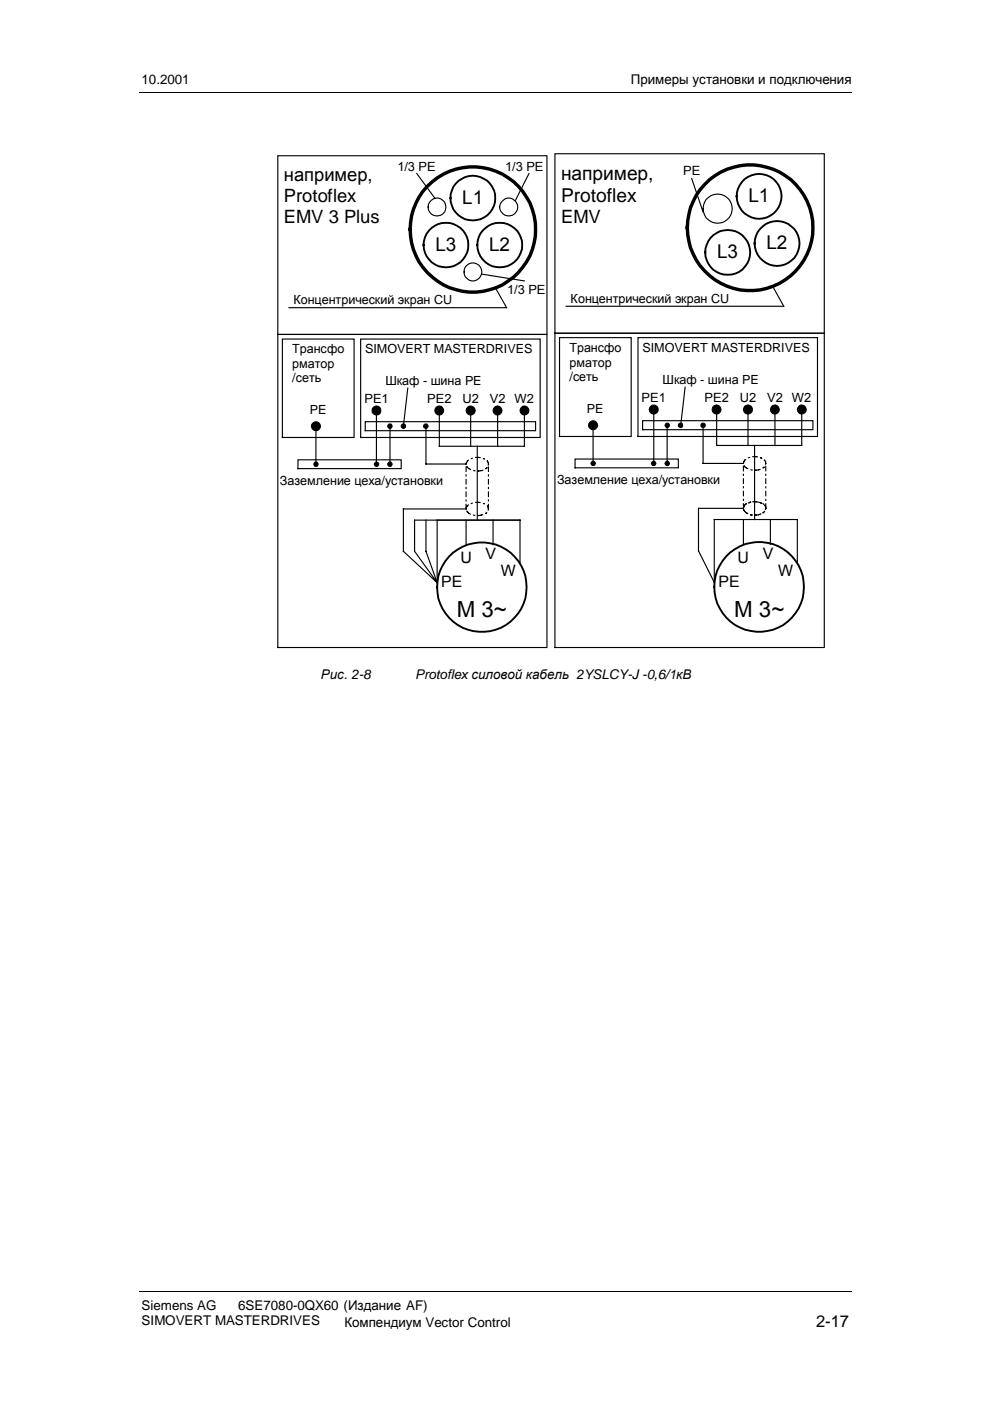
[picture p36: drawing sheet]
<svg xmlns="http://www.w3.org/2000/svg" width="210mm" height="297mm" viewBox="0 0 210 297" stroke-linecap="round" stroke-linejoin="round" font-family="sans-serif">
<defs><g id="words">
<g font-size="4.7">
<text x="96.8" y="130.9">M 3~</text>
<text x="155.6" y="130.9">M 3~</text>
</g>
<g font-size="4.1">
<text x="119" y="38.1">например,</text>
<text x="119" y="42.8">Protoflex</text>
</g>
<g font-size="4">
<text x="98" y="43.2">L1</text>
<text x="158.7" y="42.8">L1</text>
<text x="92.3" y="53.2">L3</text>
<text x="103.7" y="53.2">L2</text>
<text x="162.5" y="52.8">L2</text>
<text x="152" y="54.7">L3</text>
</g>
<g font-size="3.9">
<text x="60.2" y="38.4">например,</text>
<text x="60.2" y="42.8">Protoflex</text>
<text x="60.2" y="47.3">EMV 3 Plus</text>
<text x="119" y="47.3">EMV</text>
</g>
<text font-size="3.5" x="173" y="281.4">2-17</text>
<g font-size="3.3">
<text x="97.6" y="119.3">U</text>
<text x="103" y="118.6">V</text>
<text x="156.4" y="119.3">U</text>
<text x="161.8" y="118.5">V</text>
<text x="93.6" y="124.5">PE</text>
<text x="106.2" y="122.2">W</text>
<text x="152.4" y="124.5">PE</text>
<text x="165" y="122.1">W</text>
</g>
<g font-size="2.8">
<text x="30" y="17.8">10.2001</text>
<text x="133.8" y="17.8">Примеры установки и подключения</text>
<text x="68" y="143.9">Рис. 2-8</text>
<text x="88" y="143.9">Protoflex силовой кабель 2YSLCY-J -0,6/1кВ</text>
<text x="30" y="277.7">Siemens AG</text>
<text x="30" y="281">SIMOVERT MASTERDRIVES</text>
<text x="50.5" y="277.7">6SE7080-0QX60 (Издание AF)</text>
<text x="73" y="281.3">Компендиум Vector Control</text>
</g>
<g font-size="2.7">
<text x="84.3" y="36.2">1/3 PE</text>
<text x="107.1" y="36.2">1/3 PE</text>
<text x="144.8" y="37.2">PE</text>
<text x="62.2" y="64.5">Концентрический экран CU</text>
<text x="107.5" y="62.3">1/3 PE</text>
<text x="121" y="64.2">Концентрический экран CU</text>
<text x="62" y="74.9">Трансфо</text>
<text x="62" y="78">рматор</text>
<text x="77.4" y="74.9">SIMOVERT MASTERDRIVES</text>
<text x="120.7" y="74.7">Трансфо</text>
<text x="120.7" y="77.7">рматор</text>
<text x="136.2" y="74.7">SIMOVERT MASTERDRIVES</text>
<text x="62" y="81">/сеть</text>
<text x="81.7" y="81.6">Шкаф - шина PE</text>
<text x="120.7" y="80.8">/сеть</text>
<text x="140.5" y="81.4">Шкаф - шина PE</text>
<text x="65.7" y="87.7">PE</text>
<text x="77.3" y="85.5">PE1</text>
<text x="90.6" y="85.5">PE2</text>
<text x="98.1" y="85.5">U2</text>
<text x="103.9" y="85.5">V2</text>
<text x="109.1" y="85.5">W2</text>
<text x="124.4" y="87.5">PE</text>
<text x="136" y="85.3">PE1</text>
<text x="149.4" y="85.3">PE2</text>
<text x="156.9" y="85.3">U2</text>
<text x="162.7" y="85.3">V2</text>
<text x="167.9" y="85.3">W2</text>
<text x="59.4" y="102.7">Заземление цеха/установки</text>
<text x="118.1" y="102.6">Заземление цеха/установки</text>
</g>
</g></defs>
<path d="M29.5 19.7h151M29.5 273.8h151" fill="none" stroke="#000" stroke-width=".21"/>
<g fill="none" stroke="#000" stroke-width=".24">
<path d="M58.9 33h57.1v37.9h-57.1zM88.4 36.8l3.8 5.2M112.2 36.8l-2.9 5.7M117.7 32.6h57.1v38.1h-57.1zM146.7 37.8l2.4 7.2M102.2 58.1l9 1.5M58.9 70.9h57.1v66.4h-57.1zM59.9 71.9h15.2v20.9h-15.2zM76.5 71.9h38v20.9h-38zM105 61l2.4 4.2h-46.1M117.7 70.7h57.1v66.6h-57.1zM118.6 71.6h15.2v20.9h-15.2z"/>
<path d="M135.3 71.6h38v20.9h-38zM163.8 60.7l2.4 4.2h-46.2M63.2 97.5h21.9v1.9h-21.9zM67 90.4v8M77.4 89.4h36.2v1.9h-36.2zM79.3 87h1M79.8 87v11.4M82.7 90.4v8M86.5 82.3l-1 8.1M90.3 90.4v8h8.5l.5-.8M92.7 87h.9M93.1 87v7.6h18.1v-7.6"/>
<path d="M98.8 99v.9M99 98.9l.8 .6M99.3 87h1M99.8 87v7.6M100.1 97.2h-.2M100.4 99.8h.3M100.9 97h.9M101.2 94.6v15.7M102.4 99.7l-1 .2M102.5 97.2l.2 .1M103.2 99.2l-.2 .2M103.3 97.7l.2 .4v.5"/>
<path d="M103.6 99v.9M105 87h.9M105.5 87v7.6M110.7 87h.9M121.9 97.3h21.9v1.9h-21.9zM125.7 90.2v8.1M136.2 89.2h36.2v1.9h-36.2zM138.1 86.8h1M138.6 86.8v11.5M141.5 90.2v8.1M145.3 82.1l-1 8.1M149.1 90.2v8.1h8.5l.3-.7 .2-.1"/>
<path d="M151.4 86.8h1M151.9 86.8v7.6h18.1v-7.6M157.6 98.8v1M157.8 98.8l.8 .6M158.1 86.8h1M158.6 86.8v7.6M158.9 97l-.2 .1M159.2 99.6l.3 .1M159.6 96.8l1 .1M160 94.4v15.8M161.1 99.5l-.9 .2M161.3 97.1l.2 .1"/>
<path d="M162 99.1l-.2 .1M162.1 97.6h.1M162.1 97.6l.2 .3v.5M162.4 98.8v1M163.8 86.8h.9M164.3 86.8v7.6M169.5 86.8h.9M90.3 110.3v6.6l2.4 6.6M92.7 110.3v13.2M98.8 100.7v.2M98.8 101.6v1M98.8 103.3v.3"/>
<path d="M98.8 104.3v1M98.8 106v.2M98.8 106.9v1M98.8 110.3v5.2M98.8 107.9h-13.3v9l7.2 6.6M99 108.4l.7 .6M99.3 107.1l-.5 .8M100.1 106.7l-.2 .1M100.4 109.2l.2 .1M100.9 106.5l.9 .1M102.3 109.1l-.9 .2M102.5 106.8h.2"/>
<path d="M103 108.8h.1M103.2 108.7l-.2 .1M103.4 107.2l.2 .7M103.6 107.9l-.1 .2M103.6 100.7v.2M103.6 101.6v1M103.6 103.3v.3M103.6 104.3v1M103.6 106v.2M103.6 106.9v1M104.5 110.3v5.2M110.3 119.3v-9h-22.4v6.6l4.8 6.6"/>
<path d="M157.6 107.8h-9.5v9l3.3 6.7v-13.3h17.7v9M157.6 100.5v.3M157.6 101.5v1M157.6 103.2v.2M157.6 104.2v.9M157.6 105.9v.2M157.6 106.8v1M157.6 110.2v5.2M157.7 107.6l-.1 .2M157.7 108l.2 .4 .6 .5M158.3 106.8l-.4 .3-.3 .7M158.3 108.7l.2 .1"/>
<path d="M159.1 106.5l-.4 .1M159.1 109.1l.3 .1M159.6 106.4h1M160.1 109.2h.2M160.8 106.5l.3 .1M161.1 109.1l-.8 .1M161.3 106.6l.2 .1M161.3 109l-.2 .1M161.8 106.8l.1 .1M162 108.6l-.2 .1M162.1 108.4l-.2 .2M162.1 107.1l.3 .7"/>
<path d="M162.3 107.5l.1 .2M162.4 107.8l-.1 .2M162.4 100.5v.3M162.4 101.5v1M162.4 103.2v.2M162.4 104.2v.9M162.4 105.9v.2M162.4 106.8v1M163.3 110.2v5.2"/>
<circle cx="92.7" cy="43.9" r="1.9"/>
<circle cx="100.3" cy="57.7" r="1.88"/>
<circle cx="107.8" cy="43.9" r="1.91"/>
<circle cx="152.2" cy="44.2" r="3.1"/>
</g>
<g fill="none" stroke="#000" stroke-width=".72">
<circle cx="100.2" cy="48.6" r="13.3"/>
<circle cx="159.1" cy="48.3" r="13.3"/>
</g>
<g fill="none" stroke="#000" stroke-width=".4">
<circle cx="94.5" cy="52" r="4.7"/>
<circle cx="100.2" cy="42" r="4.7"/>
<circle cx="105.9" cy="52" r="4.7"/>
<circle cx="154.3" cy="53.5" r="4.8"/>
<circle cx="160.9" cy="41.6" r="4.8"/>
<circle cx="164.7" cy="51.6" r="4.8"/>
<circle cx="102.2" cy="124.5" r="9.5"/>
<circle cx="161" cy="124.5" r="9.5"/>
</g>
<g fill="#000" stroke="#000" stroke-width=".21">
<circle cx="67" cy="90.4" r=".96"/>
<circle cx="67" cy="98.4" r=".48"/>
<circle cx="79.8" cy="98.4" r=".48"/>
<circle cx="79.8" cy="87" r=".96"/>
<circle cx="82.7" cy="90.3" r=".5"/>
<circle cx="82.7" cy="98.4" r=".5"/>
<circle cx="85.5" cy="90.3" r=".48"/>
<circle cx="90.3" cy="90.3" r=".48"/>
<circle cx="93.1" cy="87" r=".96"/>
<circle cx="99.8" cy="87" r=".96"/>
<circle cx="105.5" cy="87" r=".95"/>
<circle cx="111.2" cy="87" r=".95"/>
<circle cx="125.7" cy="90.1" r=".96"/>
<circle cx="125.8" cy="98.3" r=".48"/>
<circle cx="138.6" cy="98.3" r=".48"/>
<circle cx="138.6" cy="86.8" r=".96"/>
<circle cx="141.5" cy="90.2" r=".48"/>
<circle cx="141.5" cy="98.3" r=".48"/>
<circle cx="144.3" cy="90.2" r=".5"/>
<circle cx="149.1" cy="90.2" r=".48"/>
<circle cx="151.9" cy="86.8" r=".95"/>
<circle cx="158.6" cy="86.8" r=".96"/>
<circle cx="164.3" cy="86.8" r=".95"/>
<circle cx="170" cy="86.8" r=".95"/>
</g>
<use href="#words"/>
</svg>
